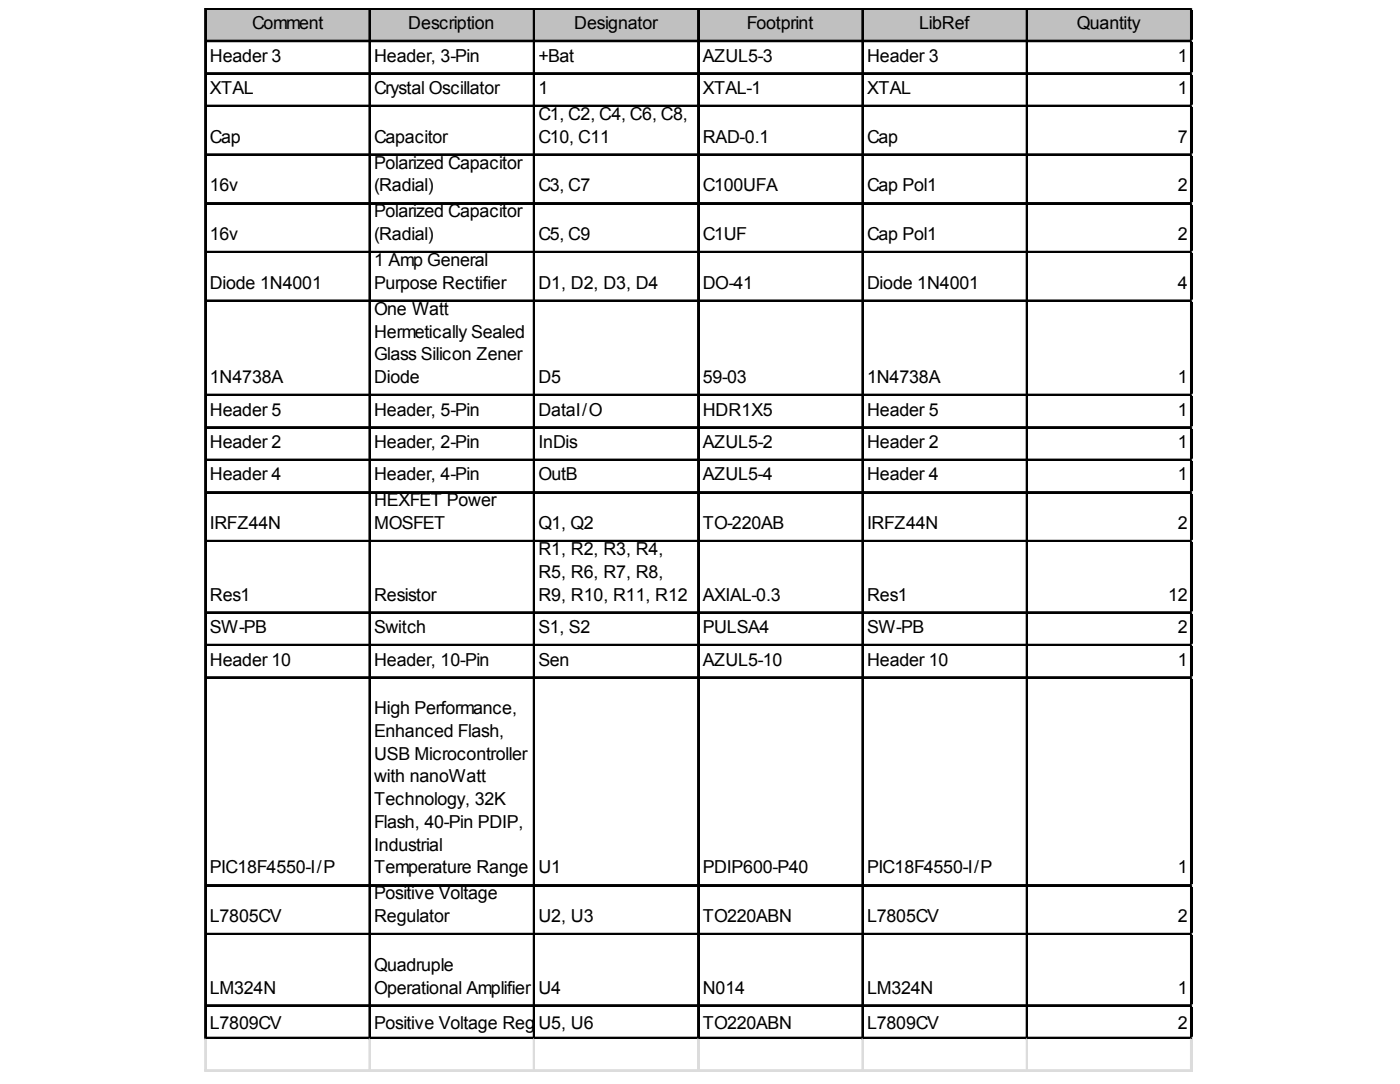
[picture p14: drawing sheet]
<svg xmlns="http://www.w3.org/2000/svg" width="279mm" height="216mm" viewBox="0 0 279 216" stroke-linecap="round" stroke-linejoin="round" font-family="sans-serif">
<defs><g id="words">
<g font-size="3.6">
<text x="50.3" y="5.8">Comment</text>
<text x="81.4" y="5.8">Description</text>
<text x="114.5" y="5.8">Designator</text>
<text x="148.8" y="5.8">Footprint</text>
<text x="183.2" y="5.8">LibRef</text>
<text x="214.7" y="5.8">Quantity</text>
<text x="41.8" y="12.3">Header 3</text>
<text x="74.6" y="12.3">Header, 3-Pin</text>
<text x="107.3" y="12.3">+Bat</text>
<text x="140.1" y="12.3">AZUL5-3</text>
<text x="172.8" y="12.3">Header 3</text>
<text x="234.8" y="12.3">1</text>
<text x="41.8" y="18.7">XTAL</text>
<text x="74.6" y="18.7">Crystal Oscillator</text>
<text x="107.3" y="18.7">1</text>
<text x="107.3" y="23.9">C1, C2, C4, C6, C8,</text>
<text x="140.1" y="18.7">XTAL-1</text>
<text x="172.8" y="18.7">XTAL</text>
<text x="234.8" y="18.7">1</text>
<text x="41.8" y="28.4">Cap</text>
<text x="74.6" y="28.4">Capacitor</text>
<text x="107.3" y="28.4">C10, C11</text>
<text x="140.1" y="28.4">RAD-0.1</text>
<text x="172.8" y="28.4">Cap</text>
<text x="234.8" y="28.4">7</text>
<text x="74.6" y="33.6">Polarized Capacitor</text>
<text x="41.8" y="38.1">16v</text>
<text x="74.6" y="38.1">(Radial)</text>
<text x="107.3" y="38.1">C3, C7</text>
<text x="140.1" y="38.1">C100UFA</text>
<text x="172.8" y="38.1">Cap Pol1</text>
<text x="234.8" y="38.1">2</text>
<text x="41.8" y="47.8">16v</text>
<text x="74.6" y="43.3">Polarized Capacitor</text>
<text x="74.6" y="47.8">(Radial)</text>
<text x="107.3" y="47.8">C5, C9</text>
<text x="140.1" y="47.8">C1UF</text>
<text x="172.8" y="47.8">Cap Pol1</text>
<text x="234.8" y="47.8">2</text>
<text x="74.6" y="53">1 Amp General</text>
<text x="41.8" y="57.5">Diode 1N4001</text>
<text x="74.6" y="57.5">Purpose Rectifier</text>
<text x="107.3" y="57.5">D1, D2, D3, D4</text>
<text x="140.1" y="57.5">DO-41</text>
<text x="172.8" y="57.5">Diode 1N4001</text>
<text x="234.8" y="57.5">4</text>
<text x="74.6" y="62.7">One Watt</text>
<text x="74.6" y="67.2">Hermetically Sealed</text>
<text x="74.6" y="71.8">Glass Silicon Zener</text>
<text x="41.8" y="76.3">1N4738A</text>
<text x="74.6" y="76.3">Diode</text>
<text x="107.3" y="76.3">D5</text>
<text x="140.1" y="76.3">59-03</text>
<text x="172.8" y="76.3">1N4738A</text>
<text x="234.8" y="76.3">1</text>
<text x="41.8" y="82.8">Header 5</text>
<text x="74.6" y="82.8">Header, 5-Pin</text>
<text x="107.3" y="82.8">DataI/O</text>
<text x="140.1" y="82.8">HDR1X5</text>
<text x="172.8" y="82.8">Header 5</text>
<text x="234.8" y="82.8">1</text>
<text x="41.8" y="89.2">Header 2</text>
<text x="74.6" y="89.2">Header, 2-Pin</text>
<text x="107.3" y="89.2">InDis</text>
<text x="140.1" y="89.2">AZUL5-2</text>
<text x="172.8" y="89.2">Header 2</text>
<text x="234.8" y="89.2">1</text>
<text x="41.8" y="95.7">Header 4</text>
<text x="74.6" y="95.7">Header, 4-Pin</text>
<text x="107.3" y="95.7">OutB</text>
<text x="140.1" y="95.7">AZUL5-4</text>
<text x="172.8" y="95.7">Header 4</text>
<text x="234.8" y="95.7">1</text>
<text x="74.6" y="100.9">HEXFET Power</text>
<text x="41.8" y="105.4">IRFZ44N</text>
<text x="74.6" y="105.4">MOSFET</text>
<text x="107.3" y="105.4">Q1, Q2</text>
<text x="140.1" y="105.4">TO-220AB</text>
<text x="172.8" y="105.4">IRFZ44N</text>
<text x="234.8" y="105.4">2</text>
<text x="107.3" y="110.6">R1, R2, R3, R4,</text>
<text x="41.8" y="119.6">Res1</text>
<text x="74.6" y="119.6">Resistor</text>
<text x="107.3" y="115.1">R5, R6, R7, R8,</text>
<text x="107.3" y="119.6">R9, R10, R11, R12</text>
<text x="140.1" y="119.6">AXIAL-0.3</text>
<text x="172.8" y="119.6">Res1</text>
<text x="232.8" y="119.6">12</text>
<text x="41.8" y="126.1">SW-PB</text>
<text x="74.6" y="126.1">Switch</text>
<text x="107.3" y="126.1">S1, S2</text>
<text x="140.1" y="126.1">PULSA4</text>
<text x="172.8" y="126.1">SW-PB</text>
<text x="234.8" y="126.1">2</text>
<text x="41.8" y="132.6">Header 10</text>
<text x="74.6" y="132.6">Header, 10-Pin</text>
<text x="107.3" y="132.6">Sen</text>
<text x="140.1" y="132.6">AZUL5-10</text>
<text x="172.8" y="132.6">Header 10</text>
<text x="234.8" y="132.6">1</text>
<text x="74.6" y="142.3">High Performance,</text>
<text x="74.6" y="146.8">Enhanced Flash,</text>
<text x="74.6" y="151.3">USB Microcontroller</text>
<text x="74.6" y="155.8">with nanoWatt</text>
<text x="74.6" y="160.4">Technology, 32K</text>
<text x="74.6" y="164.9">Flash, 40-Pin PDIP,</text>
<text x="41.8" y="174">PIC18F4550-I/P</text>
<text x="74.6" y="169.4">Industrial</text>
<text x="74.6" y="174">Temperature Range</text>
<text x="107.3" y="174">U1</text>
<text x="140.1" y="174">PDIP600-P40</text>
<text x="172.8" y="174">PIC18F4550-I/P</text>
<text x="234.8" y="174">1</text>
<text x="74.6" y="179.1">Positive Voltage</text>
<text x="41.8" y="183.7">L7805CV</text>
<text x="74.6" y="183.7">Regulator</text>
<text x="107.3" y="183.7">U2, U3</text>
<text x="140.1" y="183.7">TO220ABN</text>
<text x="172.8" y="183.7">L7805CV</text>
<text x="234.8" y="183.7">2</text>
<text x="41.8" y="197.9">LM324N</text>
<text x="74.6" y="193.4">Quadruple</text>
<text x="74.6" y="197.9">Operational Amplifier</text>
<text x="107.3" y="197.9">U4</text>
<text x="140.1" y="197.9">N014</text>
<text x="172.8" y="197.9">LM324N</text>
<text x="234.8" y="197.9">1</text>
<text x="41.8" y="205">L7809CV</text>
<text x="74.6" y="205">Positive Voltage Reg</text>
<text x="106.6" y="205">uU5, U6</text>
<text x="108.5" y="205">lator</text>
<text x="140.1" y="205">TO220ABN</text>
<text x="172.8" y="205">L7809CV</text>
<text x="234.8" y="205">2</text>
</g>
</g></defs>
<path d="M41.1 1.9h196.6v6.5h-196.6z" fill="#c0c0c0"/>
<g fill="none" stroke="#000" stroke-width=".32">
<path d="M40.9 1.6v205.4M41 1.6v205.4M41.2 1.6h196.5M41.2 1.8h196.5M41.2 8.1h196.5M41.2 8.2h196.5M41.2 14.5h196.5M41.2 14.7h196.5M73.6 1.9v205.1M73.8 1.9v205.1M106.4 1.9v205.1M106.5 1.9v205.1"/>
<path d="M139.1 1.9v205.1M139.3 1.9v205.1M171.8 1.9v205.1M172 1.9v205.1M204.6 1.9v205.1M204.8 1.9v205.1M237.3 1.9v205.1M237.5 1.9v205.1M41.2 21h196.5M41.2 21.2h196.5M41.2 30.7h196.5M41.2 30.9h196.5"/>
<path d="M41.2 40.4h196.5M41.2 40.6h196.5M41.2 50.1h196.5M41.2 50.3h196.5M41.2 59.8h196.5M41.2 60h196.5M41.2 78.6h196.5M41.2 78.7h196.5M41.2 85h196.5M41.2 85.2h196.5M41.2 91.5h196.5M41.2 91.7h196.5"/>
<path d="M41.2 98h196.5M41.2 98.1h196.5M41.2 107.7h196.5M41.2 107.8h196.5M41.2 121.9h196.5M41.2 122.1h196.5M41.2 128.4h196.5M41.2 128.5h196.5M41.2 134.8h196.5M41.2 135h196.5M41.2 176.2h196.5M41.2 176.4h196.5"/>
<path d="M41.2 185.9h196.5M41.2 186.1h196.5M41.2 200.2h196.5M41.2 200.3h196.5M41.2 206.6h196.5M41.2 206.8h196.5"/>
</g>
<g fill="none" stroke="#dadcdd" stroke-width=".32">
<path d="M237.7 1.6h.1M40.9 207v6.4M41 207v6.4M73.6 207v6.4M73.8 207v6.4M106.4 207v6.4M106.5 207v6.4M139.1 207v6.4M139.3 207v6.4M171.8 207v6.4M172 207v6.4M204.6 207v6.4"/>
<path d="M204.8 207v6.4M237.3 207v6.4M237.5 207v6.4"/>
</g>
<path d="M237.7 1.6v.3z" fill="#dadcdd"/>
<path d="M237.7 8.1h.1" fill="none" stroke="#dadcdd" stroke-width=".32"/>
<path d="M237.7 8.1v.3z" fill="#dadcdd"/>
<path d="M237.7 14.5h.1" fill="none" stroke="#dadcdd" stroke-width=".32"/>
<path d="M237.7 14.5v.4z" fill="#dadcdd"/>
<path d="M237.7 21h.1" fill="none" stroke="#dadcdd" stroke-width=".32"/>
<path d="M237.7 21v.3z" fill="#dadcdd"/>
<path d="M237.7 30.7h.1" fill="none" stroke="#dadcdd" stroke-width=".32"/>
<path d="M237.7 30.7v.3z" fill="#dadcdd"/>
<path d="M237.7 40.4h.1" fill="none" stroke="#dadcdd" stroke-width=".32"/>
<path d="M237.7 40.4v.3z" fill="#dadcdd"/>
<path d="M237.7 50.1h.1" fill="none" stroke="#dadcdd" stroke-width=".32"/>
<path d="M237.7 50.1v.3z" fill="#dadcdd"/>
<path d="M237.7 59.8h.1" fill="none" stroke="#dadcdd" stroke-width=".32"/>
<path d="M237.7 59.8v.3z" fill="#dadcdd"/>
<path d="M237.7 78.6h.1" fill="none" stroke="#dadcdd" stroke-width=".32"/>
<path d="M237.7 78.6v.3z" fill="#dadcdd"/>
<path d="M237.7 85h.1" fill="none" stroke="#dadcdd" stroke-width=".32"/>
<path d="M237.7 85v.4z" fill="#dadcdd"/>
<path d="M237.7 91.5h.1" fill="none" stroke="#dadcdd" stroke-width=".32"/>
<path d="M237.7 91.5v.3z" fill="#dadcdd"/>
<path d="M237.7 98h.1" fill="none" stroke="#dadcdd" stroke-width=".32"/>
<path d="M237.7 98v.3z" fill="#dadcdd"/>
<path d="M237.7 107.7h.1" fill="none" stroke="#dadcdd" stroke-width=".32"/>
<path d="M237.7 107.7v.3z" fill="#dadcdd"/>
<path d="M237.7 121.9h.1" fill="none" stroke="#dadcdd" stroke-width=".32"/>
<path d="M237.7 121.9v.3z" fill="#dadcdd"/>
<path d="M237.7 128.4h.1" fill="none" stroke="#dadcdd" stroke-width=".32"/>
<path d="M237.7 128.4v.3z" fill="#dadcdd"/>
<path d="M237.7 134.8h.1" fill="none" stroke="#dadcdd" stroke-width=".32"/>
<path d="M237.7 134.8v.4z" fill="#dadcdd"/>
<path d="M237.7 176.2h.1" fill="none" stroke="#dadcdd" stroke-width=".32"/>
<path d="M237.7 176.2v.4z" fill="#dadcdd"/>
<path d="M237.7 185.9h.1" fill="none" stroke="#dadcdd" stroke-width=".32"/>
<path d="M237.7 185.9v.4z" fill="#dadcdd"/>
<path d="M237.7 200.2h.1" fill="none" stroke="#dadcdd" stroke-width=".32"/>
<path d="M237.7 200.2v.3z" fill="#dadcdd"/>
<path d="M237.7 206.6h.1" fill="none" stroke="#dadcdd" stroke-width=".32"/>
<path d="M237.7 206.6v.4z" fill="#dadcdd"/>
<path d="M40.9 213.1h196.8M40.9 213.3h196.8" fill="none" stroke="#dadcdd" stroke-width=".32"/>
<use href="#words"/>
</svg>
